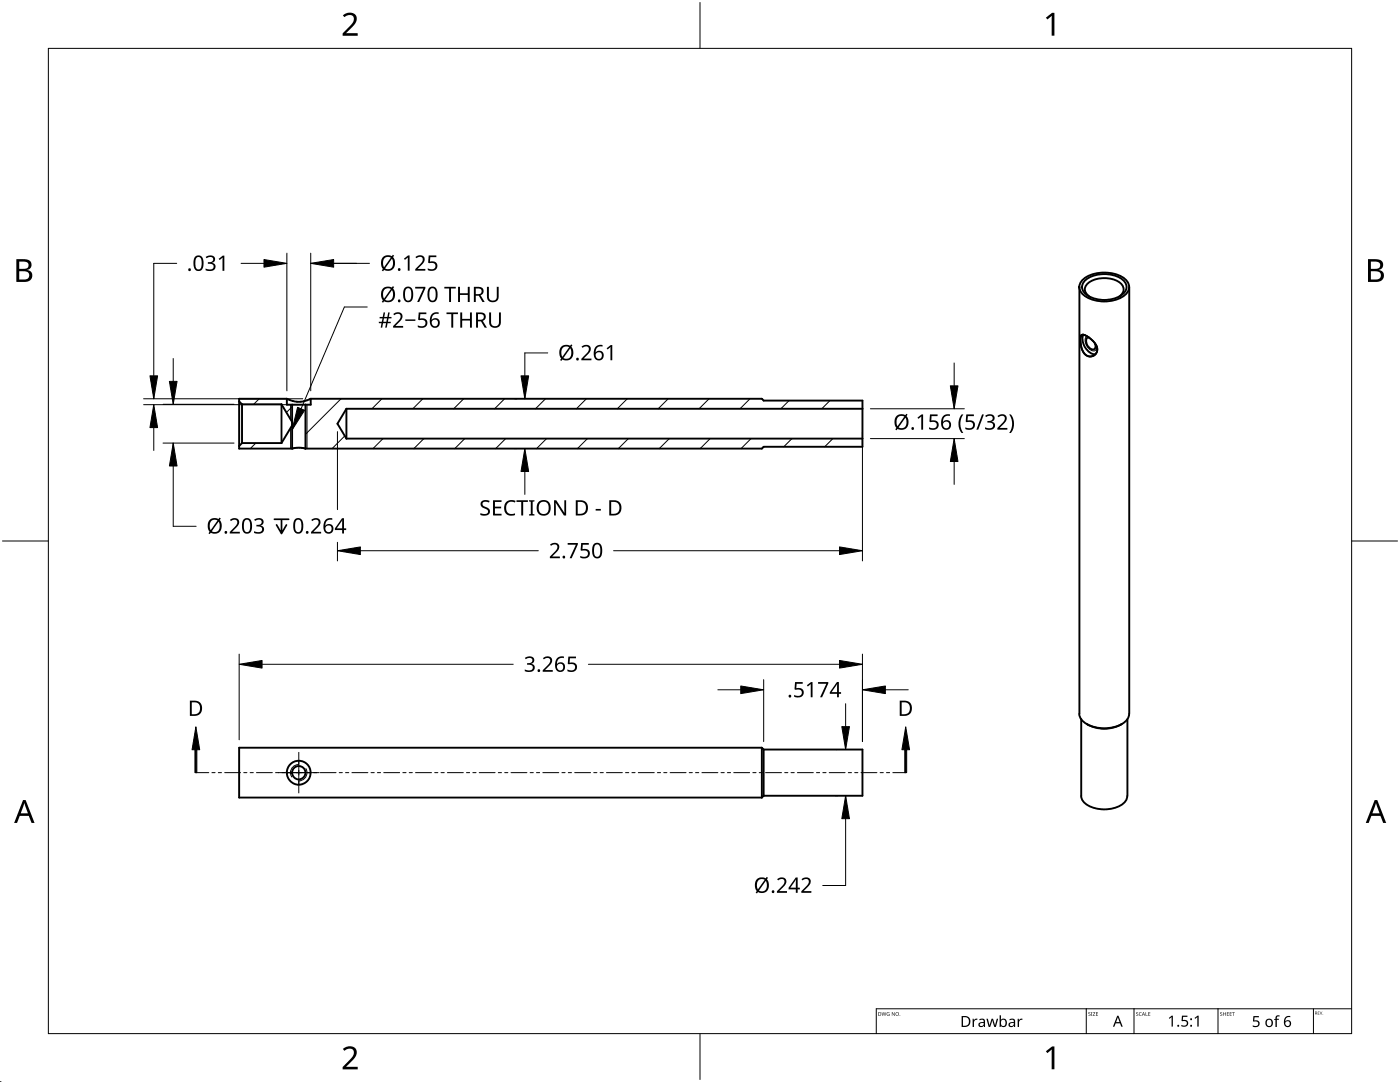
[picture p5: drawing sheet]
<svg xmlns="http://www.w3.org/2000/svg" width="279mm" height="216mm" viewBox="0 0 279 216" stroke-linecap="round" stroke-linejoin="round" font-family="sans-serif">
<g fill="none" stroke="#000" stroke-width=".38">
<path d="M215.4 57.3v85.1M216.3 55.7a7.4 7.4 0 0 1 8.2 0 2.07 2.07 0 0 1-.6 3.6 7.4 7.4 0 0 1-7.6-.4 1.92 1.92 0 0 1 0-3.2zM216.7 55.8a6.6 6.6 0 0 1 7.4 0 1.84 1.84 0 0 1 .7 1.8 1.84 1.84 0 0 1-1.3 1.5 6.2 6.2 0 0 1-7.2-.8 1.67 1.67 0 0 1 .4-2.5zM217.5 59.2a1.62 1.62 0 0 1-1-1.4 1.62 1.62 0 0 1 .9-1.5 5.7 5.7 0 0 1 6.5 .4 1.6 1.6 0 0 1-.6 2.5M225.4 57.3v85.1M57.3 79.6a5 5 0 0 0 4.7 0M57.3 79.6h-9.6v9.9h10.6M57.3 79.6v1.1h4.7v-1.1M62 79.6h.1M62 79.6h90l.4 .3h19.7v9.3h-19.7l-.4 .3h-91M216.2 66.8h-.3l-.2 .3-.1 1.2 .3 1.4 .6 1a1.48 1.48 0 0 0 2.2-.1 1.48 1.48 0 0 0-.2-2.1l-1.6-1.4M216.2 66.8h.1"/>
<path d="M216.2 66.8a3.1 3.1 0 0 0 2.4 3.9M216.2 66.8l.7 .3M216.9 67.1h.1M217.3 67.3h-.2a1.05 1.05 0 0 0-.1 1.6 .99 .99 0 0 0 1.5 .6v-.9M47.7 80.1l.6 .6M48.3 80.7h7.9M48.3 88.4l-.6 .6M48.3 80.7v7.7M56.2 88.4h-7.9M56.2 80.7l2.1 3.5M56.2 80.7v7.7M58.3 84.2v.7"/>
<path d="M58.3 89.5a5 5 0 0 1 2.7 0M58.3 84.9l-2.1 3.5M58.3 80.7v3.5M58.3 84.9v4.6M61 80.7v8.8M69.1 81.6h103M69.1 81.6v5.9M69.1 81.6l-1.8 2.9 1.8 3M69.1 87.5h103M152 149.2h-104.3v9.9h104.3M152 149.2l.4 .4M152 149.2v9.9"/>
<path d="M152.4 149.6h19.7v9.2h-19.7M152.4 158.8l-.4 .3M152.4 149.6v9.2M215.4 142.5a3.5 3.5 0 0 0 3.1 2.6 6.7 6.7 0 0 0 6.5-1.5l.3-1.1M215.8 158.8a3.2 3.2 0 0 0 2.8 2.5 6.2 6.2 0 0 0 6-1.4l.4-1.1M215.8 143.5v15.3M223.9 144.5a7 7 0 0 1-7 0M225 143.5v15.3"/>
<circle cx="59.6" cy="154.2" r="2.39"/>
<circle cx="59.6" cy="154.2" r="1.34"/>
</g>
<path d="M59.6 152.6a1.62 1.62 0 0 0-1.4 2.4M61 153.4a1.64 1.64 0 0 1-1.4 2.4" fill="none" stroke="#000" stroke-width=".2"/>
<g fill="none" stroke="#000" stroke-width=".2">
<path d="M51.7 79.6l-1.1 1.1M68.1 79.6l-7.1 7.1M76.2 79.6l-2 2M84.4 79.6l-2 2M92.5 79.6l-2 2M100.7 79.6l-2 2M108.9 79.6l-2 2M117 79.6l-2 2M125.2 79.6l-2 2M133.4 79.6l-2 2M141.5 79.6l-2 2M149.7 79.6l-2 2"/>
<path d="M157.5 79.9l-1.7 1.7M165.6 79.9l-1.6 1.7M51.1 88.4l-1.1 1.1M58.3 89.3l-.2 .2M58.3 81.2l-1.1 1.1M68.8 87l-2.5 2.5M76.4 87.5l-2 2M84.6 87.5l-2 2M92.8 87.5l-2 2M100.9 87.5l-2 2M109.1 87.5l-2 2M117.2 87.5l-2 2"/>
<path d="M125.4 87.5l-2 2M133.6 87.5l-2 2M141.7 87.5l-2 2M149.9 87.5l-2 2M158 87.5l-1.6 1.7M166.2 87.5l-1.6 1.7"/>
</g>
<path d="M58 80.7v3M58 85.4v4.1M61.3 80.7v8.8" fill="none" stroke="#000" stroke-width=".2"/>
<path d="M216.9 67.1a1.79 1.79 0 0 0 .6 2.6 .74 .74 0 0 0 1 .3 .74 .74 0 0 0 .4-.9" fill="none" stroke="#000" stroke-width=".2"/>
<path d="M9.7 9.7h260v196.5h-260z" fill="none" stroke="#000" stroke-width=".2"/>
<path d="M139.7 .5v9.2M.5 108h9.2M269.7 108h9.2M139.7 206.2v9.2" fill="none" stroke="#000" stroke-width=".2"/>
<g fill="#000">
<path d="M68.4 3.1a1.64 1.64 0 0 1 2.8 .4 2.52 2.52 0 0 1-1.2 2.2l-.9 .9h2.3v.5h-3v-.4l1.2-1.2a1.95 1.95 0 0 0 .9-2.2 1.23 1.23 0 0 0-1.8 .1zM208.7 3.5l1.3-.9h.4v4.5h-.5v-4l-.9 .8zM68.4 209.3a1.64 1.64 0 0 1 2.8 .4 2.52 2.52 0 0 1-1.2 2.2l-.9 1h2.3v.5h-3v-.5l1.2-1.2a1.95 1.95 0 0 0 .9-2.1 1.23 1.23 0 0 0-1.8 .1zM208.7 209.8l1.3-1h.4v4.6h-.5v-4l-.9 .7z"/>
<path d="M3.3 51.7h1.3a1.28 1.28 0 0 1 1.7 1.3 1.04 1.04 0 0 1-.9 .9 1.23 1.23 0 0 1 1 1.5 1.23 1.23 0 0 1-1.5 .9h-1.6zM3.8 54.1v1.7h1a.86 .86 0 0 0 1-.9 .86 .86 0 0 0-1.1-.8zM3.8 52.2v1.4h.9a.78 .78 0 0 0 1-.7 .78 .78 0 0 0-1.1-.7z"/>
<path d="M273 51.7h1.3a1.28 1.28 0 0 1 1.7 1.3 1.04 1.04 0 0 1-.8 .9 1.23 1.23 0 0 1 1 1.5 1.23 1.23 0 0 1-1.6 .9h-1.6zM273.6 54.1v1.7h.9a.86 .86 0 0 0 1.1-.9 .86 .86 0 0 0-1.1-.8zM273.6 52.2v1.4h.8a.78 .78 0 0 0 1-.7 .78 .78 0 0 0-1.1-.7z"/>
<path d="M4.6 159.6h.5l1.8 4.6h-.6l-.6-1.4h-1.8l-.5 1.4h-.6zM4.8 160.2l-.7 2.1h1.5z"/>
<path d="M274.3 159.6h.6l1.7 4.6h-.6l-.5-1.4h-1.8l-.6 1.4h-.5zM274.6 160.2l-.7 2.1h1.4z"/>
</g>
<path d="M216.8 201.3v4.9M226.3 201.3v4.9M243.1 201.3v4.9M262.1 201.3v4.9M269.7 201.3h-94.8v4.9" fill="none" stroke="#000" stroke-width=".2"/>
<g fill="#000">
<path d="M175.9 202l.3 .6 .2-.6 .2 .6 .3-.6-.2 .7-.3-.6-.3 .6zM177 202.1l.5-.1-.3 .1-.2 .2 .3 .3h.2v-.2l-.2-.1h.2v.4l-.5-.1zM178 202l.5 .6 .1-.6v.7l-.5-.6-.1 .6zM194.1 203.3h.2l.1 .3 .3-.3h.4l-.1 .2h-.3l-.3 .3v1.1h-.3zM196.9 203.3h.2l.4 1.3 .4-1.3h.3l.4 1.3 .3-1.3h.3l-.5 1.6h-.3l-.4-1.3-.4 1.3h-.3zM203.1 203.3h.2l.1 .3 .2-.3h.5l-.1 .2h-.3l-.3 .3v1.1h-.3zM217.2 202h.3l.1 .1a.18 .18 0 0 0-.2 0 .18 .18 0 0 0-.1 .2 .18 .18 0 0 0 .3 0 .23 .23 0 0 1-.1 .4 .23 .23 0 0 1-.3-.1 .18 .18 0 0 0 .3 .1 .18 .18 0 0 0 0-.3l-.3-.2zM217.7 202h.3v.7h-.3zM218.1 202h.5l-.4 .6 .4 .1h-.5l.4-.7zM218.7 202h.4h-.3v.3h.3l-.3 .1v.2l.3 .1h-.4zM226.8 202h.2l.1 .1a.18 .18 0 0 0-.2 0 .18 .18 0 0 0 0 .2 .18 .18 0 0 0 .2 0 .23 .23 0 0 1 0 .4 .23 .23 0 0 1-.4-.1 .18 .18 0 0 0 .3 .1 .18 .18 0 0 0 0-.3l-.2-.2zM227.4 202.1l.2-.1 .2 .1a.29 .29 0 0 0-.4 .2 .29 .29 0 0 0 .4 .3l-.1 .1-.3-.1z"/>
<path d="M228.6 202l.1 .6 .3 .1h-.4zM229.2 202h.4h-.3v.3h.2l-.2 .1v.2l.3 .1h-.4zM233.3 203.1l.5-.4h.3v2.1h-.3v-1.9l-.4 .4zM235.9 202.7h1.1v.2h-.9v.6h.3a.73 .73 0 0 1 .7 1 .73 .73 0 0 1-1.1 .3h-.3v-.3l.3 .1a.51 .51 0 0 0 .8-.3 .51 .51 0 0 0-.7-.6h-.3zM238.4 203.1l.6-.4h.2v2.1h-.2v-1.9l-.5 .4zM243.5 202h.3l.1 .1a.18 .18 0 0 0-.3 0 .18 .18 0 0 0 0 .2 .18 .18 0 0 0 .3 0 .23 .23 0 0 1-.1 .4 .23 .23 0 0 1-.3-.1 .18 .18 0 0 0 .2 .1 .18 .18 0 0 0 .1-.3l-.3-.2zM244.1 202l.1 .3h.4v-.3v.7v-.3h-.4l-.1 .3zM244.8 202h.5h-.4v.3h.3l-.3 .1v.2l.4 .1h-.5zM245.4 202h.4h-.3v.3h.3l-.3 .1v.2l.3 .1h-.4zM245.9 202h.5h-.2v.7l-.1-.7zM250.1 202.7h1.1v.3h-.8l-.1 .6a.75 .75 0 0 1 1.1 .7 .75 .75 0 0 1-1.2 .6l-.2-.1v-.2l.3 .1a.51 .51 0 0 0 .8-.3 .51 .51 0 0 0-.7-.6h-.3zM254.7 202.7l.3-.1h.4l-.1 .3-.3-.1-.2 .2v.3h.4v.2h-.4v1.4h-.3v-1.4h-.2v-.1l.2-.1z"/>
<path d="M263 201.8h.3l-.2 .1v.2h.2l-.2 .1v.2l.2 .1h-.3zM263.4 201.8l.2 .6 .3-.6-.2 .7z"/>
<path d="M175.3 202l.5 .1 .1 .3-.2 .2-.4 .1zM175.4 202v.6h.2l.1-.4z"/>
<path d="M178.7 202.3a.37 .37 0 0 1 .7 0 .37 .37 0 0 1-.7 0zM178.8 202.3a.3 .3 0 0 0 .6 0 .3 .3 0 0 0-.6 0z"/>
<path d="M191.9 202.7h.7a1.09 1.09 0 0 1 1.1 1.2 1.09 1.09 0 0 1-1.2 1h-.6zM192.2 203v1.7h.3a.78 .78 0 0 0 .9-.9 .74 .74 0 0 0-.9-.8z"/>
<path d="M195.4 203.4l.2-.1a.64 .64 0 0 1 1 .5v1.1h-.2l-.1-.2a.56 .56 0 0 1-.7 .3 .56 .56 0 0 1-.3-.8 .56 .56 0 0 1 .7-.3h.3v-.3a.54 .54 0 0 0-.8 0zM195.6 204.3v.3l.2 .1a.47 .47 0 0 0 .5-.6z"/>
<path d="M199.5 202.6h.3v.9a.72 .72 0 0 1 .9-.1 .72 .72 0 0 1 .2 .9 .68 .68 0 0 1-.4 .6 .68 .68 0 0 1-.8-.2v.2h-.2zM199.9 203.6a.62 .62 0 0 0-.1 .7 .62 .62 0 0 0 .7 .3l.2-.4a.56 .56 0 0 0-.5-.7z"/>
<path d="M201.4 203.4l.2-.1a.64 .64 0 0 1 1 .5v1.1h-.2l-.1-.2a.56 .56 0 0 1-.7 .3 .56 .56 0 0 1-.3-.8 .56 .56 0 0 1 .7-.3h.3v-.3a.54 .54 0 0 0-.8 0zM201.6 204.3a.38 .38 0 0 0 .4 .5 .38 .38 0 0 0 .3-.5v-.2z"/>
<path d="M223 202.7h.2l.9 2.2h-.3l-.3-.7h-.8l-.3 .7h-.3zM223.1 203l-.4 .9h.7z"/>
<path d="M228.2 202l.3 .7-.2-.2h-.2l-.2 .2zM228.2 202.1l-.1 .3h.2z"/>
<path d="M252.7 203.5a.77 .77 0 0 1 .9-.2 .77 .77 0 0 1 .4 .8 .81 .81 0 0 1-1 .8 .81 .81 0 0 1-.4-1.3zM253 203.6l-.2 .5a.52 .52 0 0 0 .6 .6 .52 .52 0 0 0 .4-.7 .48 .48 0 0 0-.3-.5 .48 .48 0 0 0-.5 .1z"/>
<path d="M256.5 203l.7-.3h.3v.3a.74 .74 0 0 0-1 .8 .69 .69 0 0 1 1.1 .1 .69 .69 0 0 1-.3 1.1 .69 .69 0 0 1-1-.5l-.1-.8zM256.5 204.3a.48 .48 0 0 0 .9 0 .48 .48 0 0 0-.9 0z"/>
<path d="M262.5 201.8h.1a.17 .17 0 0 1 .2 .2 .17 .17 0 0 1-.1 .2l.2 .3-.4-.3v.3zM262.5 201.9v.2h.2v-.2z"/>
<circle cx="179.6" cy="202.6" r=".07"/>
<circle cx="235.2" cy="204.7" r=".2"/>
<circle cx="237.7" cy="204.7" r=".2"/>
<circle cx="237.7" cy="203.4" r=".2"/>
<circle cx="264" cy="202.4" r=".06"/>
</g>
<path d="M58.7 154.2h-3.1M58.8 154.2h1.7M59.6 155.1v3.1M59.6 150.1v3.1M59.6 153.3v1.7M60.6 154.2h3.1" fill="none" stroke="#000" stroke-width=".2"/>
<g fill="none" stroke="#000" stroke-width=".2">
<path d="M39.1 154.2h2.6M42.3 154.2h.6M43.6 154.2h.6M44.8 154.2h3.2M48.6 154.2h.7M49.9 154.2h.7M51.2 154.2h3.2M55 154.2h.6M56.3 154.2h.6M57.5 154.2h3.2M61.3 154.2h.7M62.6 154.2h.7"/>
<path d="M63.9 154.2h3.2M67.7 154.2h.6M69 154.2h.6M70.2 154.2h3.2M74 154.2h.7M75.3 154.2h.7M76.6 154.2h3.2M80.4 154.2h.6M81.7 154.2h.6M82.9 154.2h3.2M86.7 154.2h.7M88 154.2h.7"/>
<path d="M89.3 154.2h3.2M93.1 154.2h.6M94.4 154.2h.6M95.6 154.2h3.2M99.4 154.2h.7M100.7 154.2h.7M102 154.2h3.2M105.8 154.2h.6M107.1 154.2h.6M108.3 154.2h3.2M112.1 154.2h.7M113.4 154.2h.7"/>
<path d="M114.7 154.2h3.2M118.5 154.2h.6M119.8 154.2h.6M121 154.2h3.2M124.8 154.2h.7M126.1 154.2h.7M127.4 154.2h3.2M131.2 154.2h.6M132.5 154.2h.6M133.7 154.2h3.2M137.5 154.2h.7M138.8 154.2h.7"/>
<path d="M140.1 154.2h3.2M143.9 154.2h.6M145.2 154.2h.6M146.4 154.2h3.2M150.2 154.2h.7M151.5 154.2h.7M152.8 154.2h3.2M156.6 154.2h.6M157.9 154.2h.6M159.1 154.2h3.2M162.9 154.2h.7M164.2 154.2h.7"/>
<path d="M165.5 154.2h3.2M169.3 154.2h.6M170.6 154.2h.6M171.8 154.2h3.2M175.6 154.2h.7M176.9 154.2h.7M178.2 154.2h2.6"/>
</g>
<path d="M39.1 145l.8 4.6h-1.6zM38.9 149.6h.4v4.6h-.4zM180.8 145l.7 4.6h-1.5zM180.6 149.6h.3v4.6h-.3z" fill="#000" stroke="#000" stroke-width=".2"/>
<g fill="#000">
<path d="M37.9 139.8h.9a1.36 1.36 0 0 1 1.5 1.5 1.41 1.41 0 0 1-1.6 1.6h-.8zM38.3 140.1v2.4h.4a1.08 1.08 0 0 0 1.2-1.2 1.03 1.03 0 0 0-1.1-1.2z"/>
<path d="M179.6 139.8h.9a1.36 1.36 0 0 1 1.5 1.5 1.41 1.41 0 0 1-1.6 1.6h-.8zM179.9 140.1v2.4h.5a1.08 1.08 0 0 0 1.2-1.2 1.03 1.03 0 0 0-1.2-1.2z"/>
</g>
<g fill="#000">
<path d="M41 51.3a1.09 1.09 0 0 1 1.1-.4 1.09 1.09 0 0 1 .8 .8 .74 .74 0 0 1-.6 .8 .81 .81 0 0 1 .7 .9 .81 .81 0 0 1-.9 .7l-1.1-.2v-.3a1.08 1.08 0 0 0 1.6-.3 .62 .62 0 0 0-.8-.7h-.3v-.3a.7 .7 0 0 0 .7 0 .7 .7 0 0 0 .3-.8 .89 .89 0 0 0-1.3 0zM43.6 51.6l.9-.6h.3v3h-.4v-2.6l-.6 .5zM80.6 51.6l.8-.6h.3v3h-.3v-2.6l-.6 .5zM82.9 51.3a1.01 1.01 0 0 1 1.2-.4 1.01 1.01 0 0 1 .6 1l-.2 .6-1.2 1.2h1.6v.3h-2v-.3l1.1-1.1a.72 .72 0 0 0 .4-.7 .72 .72 0 0 0-.4-.6l-.9 .2zM85.6 51h1.5v.3h-1.2l-.1 .9 .5-.1a.99 .99 0 0 1 1 1.2 .99 .99 0 0 1-1.4 .7l-.5-.1v-.4a.88 .88 0 0 0 .9 .3 .88 .88 0 0 0 .6-.9 .85 .85 0 0 0-1.3-.4l-.2-.1zM97.2 57.2h.4v2a.79 .79 0 0 0 .8 .8 .79 .79 0 0 0 .7-.8v-2h.4v2a1.17 1.17 0 0 1-1.2 1.1 1.17 1.17 0 0 1-1.1-1.1zM78.5 62.7a1.01 1.01 0 0 1 1.1-.4 1.01 1.01 0 0 1 .7 1l-.3 .6-1.1 1.1h1.6v.4h-2.1v-.3l1.1-1.1a.72 .72 0 0 0 .5-.7 .72 .72 0 0 0-.5-.7l-.8 .3zM82.9 57.2h2v.3l-1.2 2.8h-.4l1.2-2.7h-1.6zM83.6 62.3h1.5v.4h-1.2l-.1 .9 .5-.1a.99 .99 0 0 1 1 1.2 .99 .99 0 0 1-1.4 .7l-.5-.1v-.4a.88 .88 0 0 0 .9 .2 .88 .88 0 0 0 .6-.8 .85 .85 0 0 0-1.3-.4l-.2-.1zM88.7 57.2h2.3v.4h-1v2.7h-.4v-2.7h-.9zM89.1 62.3h2.3v.4h-.9v2.7h-.4v-2.7h-1zM91.4 57.2h.4v1.3h1.6v-1.3h.3v3.1h-.3v-1.4h-1.6v1.4h-.4z"/>
<path d="M91.9 62.3h.3v1.3h1.6v-1.3h.4v3.1h-.4v-1.4h-1.6v1.4h-.3zM97.6 62.3h.4v2a.79 .79 0 0 0 .8 .8 .79 .79 0 0 0 .8-.8v-2h.4v2a1.17 1.17 0 0 1-1.2 1.1 1.17 1.17 0 0 1-1.2-1.1zM116.1 69.2a1.01 1.01 0 0 1 1.1-.4 1.01 1.01 0 0 1 .7 1l-.3 .6-1.1 1.1h1.5v.4h-2v-.3l1.1-1.1a.72 .72 0 0 0 .4-.7 .72 .72 0 0 0-.4-.7l-.8 .3zM121.1 69.5l.8-.7h.3v3.1h-.4v-2.7l-.5 .5zM183.1 83.3l.8-.6h.3v3h-.3v-2.6l-.6 .5zM185.6 82.7h1.5v.3h-1.2l-.1 .9a1.02 1.02 0 0 1 1.5 .9 1.02 1.02 0 0 1-1.3 1l-.6-.2v-.3a.88 .88 0 0 0 1 .2 .88 .88 0 0 0 .5-.8 .85 .85 0 0 0-1.2-.5l-.2-.1zM191.9 82.7h.4a3.2 3.2 0 0 0 0 3.7 .85 .85 0 0 1-.9-.8l-.1-1a2.86 2.86 0 0 1 .6-1.9zM192.8 82.7h1.6v.3h-1.2l-.1 .9h.5a.99 .99 0 0 1 1 1.1 .99 .99 0 0 1-1.4 .8l-.5-.2v-.3a.88 .88 0 0 0 .9 .2 .88 .88 0 0 0 .6-.8 .85 .85 0 0 0-1.3-.5l-.2-.1zM196 82.7h.4l-1.2 3h-.3zM196.6 83a1.09 1.09 0 0 1 1.1-.4 1.09 1.09 0 0 1 .8 .8 .74 .74 0 0 1-.6 .7 .81 .81 0 0 1 .7 .9 .81 .81 0 0 1-.9 .8l-1.1-.2v-.3a1.08 1.08 0 0 0 1.6-.3 .62 .62 0 0 0-.8-.7h-.3v-.3a.7 .7 0 0 0 .7-.1 .7 .7 0 0 0 .3-.7 .89 .89 0 0 0-1.3 0zM199.1 83a1.01 1.01 0 0 1 1.1-.4 1.01 1.01 0 0 1 .7 1.1l-.3 .5-1.1 1.2h1.5v.3h-2v-.3l1.1-1.1a.72 .72 0 0 0 .5-.7 .72 .72 0 0 0-.5-.6l-.8 .3zM201.4 82.7a.86 .86 0 0 1 .8 .8l.2 1.1a2.79 2.79 0 0 1-.7 1.8h-.3a3.2 3.2 0 0 0 0-3.7z"/>
<path d="M45.9 103.7a1.01 1.01 0 0 1 1.1-.3 1.01 1.01 0 0 1 .7 1l-.3 .5-1.1 1.2h1.6v.4h-2v-.4l1-1.1a.72 .72 0 0 0 .5-.6 .72 .72 0 0 0-.5-.7l-.8 .3zM50.7 103.7a1.09 1.09 0 0 1 1.1-.4 1.09 1.09 0 0 1 .8 .8 .74 .74 0 0 1-.6 .8 .81 .81 0 0 1 .7 .9 .81 .81 0 0 1-.9 .7l-1.1-.2v-.3a1.08 1.08 0 0 0 1.6-.3 .62 .62 0 0 0-.8-.7h-.3v-.3a.7 .7 0 0 0 .7 0 .7 .7 0 0 0 .3-.7 .89 .89 0 0 0-1.3-.1zM54.7 103.5l2.9-.1a.17 .17 0 0 1 .2 .2 .17 .17 0 0 1-.2 .2h-1.2v2l.6-1.2h.2l.1 .2-1.1 1.8-1.2-1.9 .1-.1h.2l.7 1.2v-2h-1.3zM62.1 103.7a1.01 1.01 0 0 1 1.2-.3 1.01 1.01 0 0 1 .6 1l-.2 .5-1.1 1.2h1.5v.4h-2v-.4l1.1-1.1a.72 .72 0 0 0 .4-.6 .72 .72 0 0 0-.4-.7l-.9 .3zM96.1 100.1a1.43 1.43 0 0 1 1.6-.2l-.1 .4-.2-.1a.64 .64 0 0 0-.7-.1 .64 .64 0 0 0-.4 .6l.5 .4a.93 .93 0 0 1 1 1.1 .93 .93 0 0 1-1.4 .7l-.5-.1v-.4a1.08 1.08 0 0 0 1.5-.2 1.08 1.08 0 0 0-1.1-.9 .8 .8 0 0 1-.2-1.2zM98.4 99.8h1.7v.4h-1.3v.9h1.2v.3h-1.2v1.1h1.3v.4h-1.7zM101 100.2a1.69 1.69 0 0 1 1.9-.2l-.1 .3a1.19 1.19 0 0 0-1.5 .1 1.19 1.19 0 0 0-.2 1.5 1.15 1.15 0 0 0 1.7 .5v.4a1.56 1.56 0 0 1-1.9-.4 1.56 1.56 0 0 1-.1-1.9zM103.1 99.8h2.3v.4h-1v2.7h-.4v-2.7h-.9zM105.6 99.8h1.1v.2l-.4 .1v2.5h.4v.3h-1.1v-.3h.3v-2.5l-.3-.1zM109.8 108.7a1.01 1.01 0 0 1 1.1-.4 1.01 1.01 0 0 1 .7 1l-.3 .6-1.1 1.1h1.5v.4h-2v-.3l1.1-1.1a.72 .72 0 0 0 .5-.7 .72 .72 0 0 0-.5-.7l-.8 .3zM110.6 99.8h.4l1.6 2.5v-2.5h.4v3.1h-.5l-1.6-2.6v2.6h-.3zM113.3 108.4h2v.2l-1.2 2.8h-.4l1.2-2.7h-1.6z"/>
<path d="M116 108.4h1.5v.3h-1.2l-.1 .9a1.02 1.02 0 0 1 1.5 .8 1.02 1.02 0 0 1-1.4 1l-.5-.1v-.4a.88 .88 0 0 0 1 .2 .88 .88 0 0 0 .5-.8 .85 .85 0 0 0-1.2-.4l-.2-.1zM118.9 101.6h1v.3h-1zM104.7 131.3a1.09 1.09 0 0 1 1.1-.4 1.09 1.09 0 0 1 .8 .8 .74 .74 0 0 1-.6 .8 .81 .81 0 0 1 .7 .9 .81 .81 0 0 1-.9 .7l-1.1-.2v-.3a1.08 1.08 0 0 0 1.6-.3 .62 .62 0 0 0-.8-.7h-.3v-.3a.7 .7 0 0 0 .7 0 .7 .7 0 0 0 .3-.7 .89 .89 0 0 0-1.3-.1zM108.3 131.3a1.01 1.01 0 0 1 1.2-.3 1.01 1.01 0 0 1 .7 1l-.3 .5-1.1 1.2h1.5v.3h-2v-.3l1.1-1.1a.72 .72 0 0 0 .4-.6 .72 .72 0 0 0-.4-.7l-.9 .3zM113.4 131h1.5v.4h-1.2v.8a1.02 1.02 0 0 1 1.5 .9 1.02 1.02 0 0 1-1.4 1l-.6-.2v-.3a.88 .88 0 0 0 1 .2 .88 .88 0 0 0 .6-.8 .85 .85 0 0 0-1.3-.4l-.2-.2zM158.7 136.1h1.5v.3h-1.2l-.1 .9a1.02 1.02 0 0 1 1.5 .9 1.02 1.02 0 0 1-1.4 1l-.5-.2v-.3a.88 .88 0 0 0 1 .2 .88 .88 0 0 0 .5-.8 .85 .85 0 0 0-1.3-.5l-.1-.1zM161 136.7l.8-.6h.4v3h-.4v-2.6l-.6 .5zM163.3 136.1h2v.3l-1.2 2.7h-.4l1.2-2.7h-1.6zM155.1 175.4a1.01 1.01 0 0 1 1.2-.3 1.01 1.01 0 0 1 .6 1l-.2 .5-1.2 1.2h1.6v.4h-2v-.4l1-1.1a.72 .72 0 0 0 .5-.6 .72 .72 0 0 0-.5-.7l-.8 .3zM160 175.4a1.01 1.01 0 0 1 1.1-.3 1.01 1.01 0 0 1 .7 1l-.3 .5-1.1 1.2h1.5v.4h-2v-.4l1.1-1.1a.72 .72 0 0 0 .4-.6 .72 .72 0 0 0-.4-.7l-.8 .3z"/>
<path d="M39 51.2a1.05 1.05 0 0 1 1.2 0 1.05 1.05 0 0 1 .4 1.1 1.28 1.28 0 0 1-1.1 1.8 1.37 1.37 0 0 1-.9-1.8l.1-.7zM39.2 51.4a2.23 2.23 0 0 0 .1 2.3 .68 .68 0 0 0 .8-.1 .68 .68 0 0 0 .1-.8 1.17 1.17 0 0 0-.6-1.5z"/>
<path d="M76.4 51.3l.9-.4 .9 .2 .2-.3 .3 .2-.3 .3 .3 .5 .1 .7a1.42 1.42 0 0 1-.6 1.4 1.42 1.42 0 0 1-1.5-.1l-.2 .3-.3-.1 .2-.3a2.01 2.01 0 0 1 0-2.4zM78.2 51.6l-1.3 2a1.08 1.08 0 0 0 1.2-.1 1.08 1.08 0 0 0 .3-1.3zM76.8 51.5a1.68 1.68 0 0 0-.2 1.8l1.4-1.9-.7-.1z"/>
<path d="M76.4 57.6l.9-.4 .9 .2 .2-.3 .3 .2-.3 .3a1.58 1.58 0 0 1 .3 1.9 1.58 1.58 0 0 1-1.9 .7l-.1-.1-.2 .3-.3-.2 .2-.3a2.01 2.01 0 0 1 0-2.3zM78.2 57.9l-1.3 1.9a1.08 1.08 0 0 0 1.2-.1 1.08 1.08 0 0 0 .3-1.2zM76.8 57.8l-.3 .7 .1 1.1 1.4-1.9-.7-.2z"/>
<path d="M80.8 57.4a1.05 1.05 0 0 1 1.3 0 1.05 1.05 0 0 1 .4 1.2v.1a1.18 1.18 0 0 1-1.2 1.6 1.37 1.37 0 0 1-.8-1.7l.1-.8zM81.1 57.7a1.88 1.88 0 0 0 .2 2.3 .71 .71 0 0 0 .8-1 1.17 1.17 0 0 0-.6-1.5z"/>
<path d="M85.7 57.4a1.05 1.05 0 0 1 1.2 0 1.05 1.05 0 0 1 .4 1.2v.1a1.18 1.18 0 0 1-1.1 1.6 1.37 1.37 0 0 1-.9-1.7l.1-.8zM85.9 57.7l-.2 .5v1.1a.6 .6 0 0 0 .6 .7 .6 .6 0 0 0 .6-.7 1.66 1.66 0 0 0-.4-1.8z"/>
<path d="M94.6 57.2h.8a.87 .87 0 0 1 1.1 .6 .87 .87 0 0 1-.6 1.1l.8 1.4h-.4l-.7-1.3h-.6v1.3h-.4zM95 57.6v1.1h.4a.58 .58 0 0 0 .7-.6 .58 .58 0 0 0-.7-.5z"/>
<path d="M76.6 62.3h.3l-.2 .9h.6l.2-.9h.3l-.2 .9h.5v.3h-.6l-.1 .7h.6v.3h-.6l-.2 .9h-.3l.2-.9h-.7l-.1 .9h-.3l.1-.9h-.5v-.3h.6l.1-.7h-.5v-.3h.6zM76.6 63.5l-.1 .7h.6l.1-.7z"/>
<path d="M86.2 62.6l.5-.2 .5-.1h.3v.4a1.03 1.03 0 0 0-1.3 1.1 .96 .96 0 0 1 1.5 .1 .96 .96 0 0 1-.5 1.5 1.09 1.09 0 0 1-1.4-1.3l.1-.8zM86.1 64.4a.7 .7 0 0 0 1.4 0 .7 .7 0 0 0-1.4 0z"/>
<path d="M95 62.3h.8a.87 .87 0 0 1 1.1 .6 .87 .87 0 0 1-.6 1.1l.9 1.4h-.5l-.7-1.3h-.6v1.3h-.4zM95.4 62.7v1.1h.4a.58 .58 0 0 0 .8-.6 .58 .58 0 0 0-.8-.5z"/>
<path d="M112 69.2l.9-.4 .9 .2 .2-.3 .2 .2-.2 .3 .3 .5 .1 .7a1.42 1.42 0 0 1-.6 1.3 1.42 1.42 0 0 1-1.6 0l-.2 .3-.2-.2 .2-.3a2.01 2.01 0 0 1 0-2.3zM113.8 69.5l-1.4 1.9a1.08 1.08 0 0 0 1.3-.1 1.08 1.08 0 0 0 .3-1.2zM112.3 69.4l-.3 .7 .2 1.1 1.4-1.9-.7-.2z"/>
<path d="M118.9 69.1l.5-.2 .5-.1h.4v.4a1.03 1.03 0 0 0-1.4 1.1 .95 .95 0 0 1 1.5 0 .95 .95 0 0 1-.3 1.5 1.08 1.08 0 0 1-1.2-.1 1.08 1.08 0 0 1-.4-1.1l.1-.8zM118.9 71a.66 .66 0 0 0 1.3 0 .66 .66 0 0 0-1.3 0z"/>
<path d="M178.9 83.1l.9-.4 .9 .1 .2-.2 .2 .1-.2 .3 .3 .5 .1 .7a1.42 1.42 0 0 1-.6 1.4 1.42 1.42 0 0 1-1.6 0l-.2 .3-.2-.2 .2-.3a2.01 2.01 0 0 1 0-2.3zM180.7 83.3l-1.4 2a1.08 1.08 0 0 0 1.3-.1 1.08 1.08 0 0 0 .3-1.3zM179.2 83.2l-.3 .7 .2 1.1 1.4-1.9-.7-.1z"/>
<path d="M188.3 83l.4-.3h.5h.4v.3a1.03 1.03 0 0 0-1.4 1.2 .95 .95 0 0 1 1.5 0 .95 .95 0 0 1-.3 1.4 1.08 1.08 0 0 1-1.2 0 1.08 1.08 0 0 1-.4-1.2l.1-.7zM188.2 84.8a.66 .66 0 0 0 1.3 0 .66 .66 0 0 0-1.3 0z"/>
<path d="M41.8 103.8l.9-.4 .9 .2 .2-.3 .3 .2-.2 .3a1.57 1.57 0 0 1 .2 2 1.57 1.57 0 0 1-2 .5l-.2 .3-.3-.2 .2-.3a2.01 2.01 0 0 1 0-2.3zM43.6 104.1l-1.3 1.9a1.08 1.08 0 0 0 1.2-.1 1.08 1.08 0 0 0 .3-1.2zM42.2 103.9a1.74 1.74 0 0 0-.1 1.9l1.3-1.9-.7-.2z"/>
<path d="M48.7 103.6a1.05 1.05 0 0 1 1.2 0 1.05 1.05 0 0 1 .4 1.1 1.28 1.28 0 0 1-1.1 1.8 1.37 1.37 0 0 1-.9-1.8l.1-.7zM48.9 103.9a2.23 2.23 0 0 0 .1 2.2 .68 .68 0 0 0 .8-.1 .68 .68 0 0 0 .1-.8 1.17 1.17 0 0 0-.6-1.5z"/>
<path d="M58.9 103.6a1.05 1.05 0 0 1 1.2 0 1.05 1.05 0 0 1 .4 1.1 1.28 1.28 0 0 1-1.1 1.8 1.37 1.37 0 0 1-.9-1.8l.2-.7zM59.1 103.9a1.88 1.88 0 0 0 .3 2.3 .71 .71 0 0 0 .7-1 1.17 1.17 0 0 0-.6-1.5z"/>
<path d="M65 103.7l.3-.2 .6-.1h.4v.3a1.03 1.03 0 0 0-1.4 1.2 .96 .96 0 0 1 1.6 .1 .96 .96 0 0 1-.5 1.4 1.15 1.15 0 0 1-1.2-.3 1.15 1.15 0 0 1-.3-1.2l.2-.7zM64.9 105.5a.66 .66 0 0 0 1.3 0 .66 .66 0 0 0-1.3 0z"/>
<path d="M68.3 103.4h.3v2h.5v.4h-.5v.7h-.3v-.7h-1.5v-.4zM68.3 103.8l-1.1 1.6h1.1z"/>
<path d="M107.5 100.2a1.42 1.42 0 0 1 1.6-.3 1.42 1.42 0 0 1 .8 1.4 1.45 1.45 0 0 1-1.7 1.6 1.45 1.45 0 0 1-1-2.1zM107.8 100.3l-.2 .5-.1 .5a1.04 1.04 0 0 0 1.1 1.3 1.04 1.04 0 0 0 .9-1.4 1 1 0 0 0-.6-1 1 1 0 0 0-1.1 .1z"/>
<path d="M114.9 99.8h.9a1.36 1.36 0 0 1 1.5 1.5 1.41 1.41 0 0 1-1.5 1.6h-.9zM115.3 100.1v2.4h.4a1.08 1.08 0 0 0 1.2-1.2 1.03 1.03 0 0 0-1.1-1.2z"/>
<path d="M118.6 108.5a1.05 1.05 0 0 1 1.2 0 1.05 1.05 0 0 1 .4 1.2v.2a1.18 1.18 0 0 1-1.1 1.5 1.37 1.37 0 0 1-.9-1.7l.1-.8zM118.8 108.8l-.2 .5v1.1a.6 .6 0 0 0 .6 .7 .6 .6 0 0 0 .6-.7 1.66 1.66 0 0 0-.5-1.8z"/>
<path d="M121.6 99.8h.9a1.36 1.36 0 0 1 1.5 1.5 1.41 1.41 0 0 1-1.6 1.6h-.8zM122 100.1v2.4h.4a1.08 1.08 0 0 0 1.2-1.2 1.03 1.03 0 0 0-1.1-1.2z"/>
<path d="M111.2 131.3l.5-.3h.5h.3v.3a1.03 1.03 0 0 0-1.3 1.2 .96 .96 0 0 1 1.5 .1 .96 .96 0 0 1-.5 1.4 1.15 1.15 0 0 1-1.2-.3 1.15 1.15 0 0 1-.2-1.2l.1-.7zM111.1 133.1a.7 .7 0 0 0 1.4 0 .7 .7 0 0 0-1.4 0z"/>
<path d="M167 136.1h.4v2h.5v.3h-.5v.7h-.3v-.7h-1.5v-.3zM167.1 136.5l-1.1 1.6h1.1z"/>
<path d="M151 175.5l.9-.4 .9 .2 .2-.3 .3 .2-.2 .3 .3 .5 .1 .6a1.42 1.42 0 0 1-.7 1.4 1.42 1.42 0 0 1-1.5 0l-.2 .3-.3-.2 .2-.3a2.01 2.01 0 0 1 0-2.3zM152.8 175.8l-1.3 1.9a1.08 1.08 0 0 0 1.2-.1 1.08 1.08 0 0 0 .3-1.2zM151.4 175.6l-.3 .7 .2 1.2 1.3-1.9-.7-.2z"/>
<path d="M158.8 175.1h.4v2h.4v.4h-.4v.7h-.4v-.7h-1.4v-.4zM158.8 175.5l-1.1 1.6h1.1z"/>
<circle cx="37.8" cy="53.8" r=".27"/>
<circle cx="79.7" cy="53.8" r=".28"/>
<circle cx="79.7" cy="60" r=".28"/>
<circle cx="115.3" cy="71.7" r=".28"/>
<circle cx="182.2" cy="85.5" r=".28"/>
<circle cx="45.1" cy="106.2" r=".28"/>
<circle cx="61.3" cy="106.2" r=".27"/>
<circle cx="112.5" cy="111.2" r=".28"/>
<circle cx="107.5" cy="133.8" r=".27"/>
<circle cx="157.7" cy="138.9" r=".28"/>
<circle cx="154.3" cy="177.9" r=".28"/>
</g>
<g fill="none" stroke="#000" stroke-width=".2">
<path d="M35.3 52.5h-4.6v27.1M48.1 52.5h4.6M57.3 50.5v27.5M62 50.5v27.5M73.7 52.5h-11.7M28.7 79.6h31.7M34.6 71.5v4.6M102.7 79.6h.5M109.3 70.4h-4.6v9.2M190.4 72.4v4.6M30.7 85.3v4.6M34.6 88.4v16.6h4.5"/>
<path d="M46.7 80.7h-14.2M46.7 88.4h-14.2M60.4 80.7h-31.7M67.3 86.1v15.6M102.7 89.5h.5M104.7 94.1v4.6M172.1 86.1v25.8M173.7 81.6h18.8M190.4 92.1v4.6M192.5 87.5h-18.8M67.3 108.2v3.7M71.9 109.9h35.5"/>
<path d="M167.5 109.9h-45M47.7 130.5v17.1M102.4 132.6h-50.1M117.4 132.6h50.1M143.3 137.6h4.5M152.4 135.6v12.4M172.1 130.5v17.5M181.3 137.6h-4.6M167.2 149.6h-.5M167.2 158.8h-.5M168.8 158.8v17.9h-4.6M168.8 140.4v4.6"/>
<path d="M0 215.9h.1"/>
</g>
<g fill="#000" stroke="#000" stroke-width=".2">
<path d="M52.7 51.8l4.6 .7-4.6 .8zM62 52.5l4.6-.7v1.5zM29.9 75h1.5l-.7 4.6zM33.8 76.1h1.5l-.7 4.6zM104 75h1.5l-.8 4.6zM189.7 77h1.5l-.8 4.6zM30.7 80.7l.7 4.6h-1.5zM34.6 88.4l.7 4.6h-1.5zM104.7 89.5l.8 4.6h-1.5zM190.4 87.5l.8 4.6h-1.5zM67.3 109.9l4.6-.8v1.6zM167.5 109.1l4.6 .8-4.6 .8z"/>
<path d="M47.7 132.6l4.6-.8v1.5zM147.8 136.9l4.6 .7-4.6 .8zM167.5 131.8l4.6 .8-4.6 .7zM172.1 137.6l4.6-.7v1.5zM168 145h1.5l-.7 4.6zM168.8 158.8l.7 4.6h-1.5z"/>
</g>
<path d="M80.9 63.9h2" fill="none" stroke="#000" stroke-width=".3"/>
<path d="M59.4 81.3l1.4 .6-2.5 3.9z" fill="#000" stroke="#000" stroke-width=".2"/>
<path d="M73.3 61.3h-4.6l-10.4 24.5" fill="none" stroke="#000" stroke-width=".2"/>
</svg>
